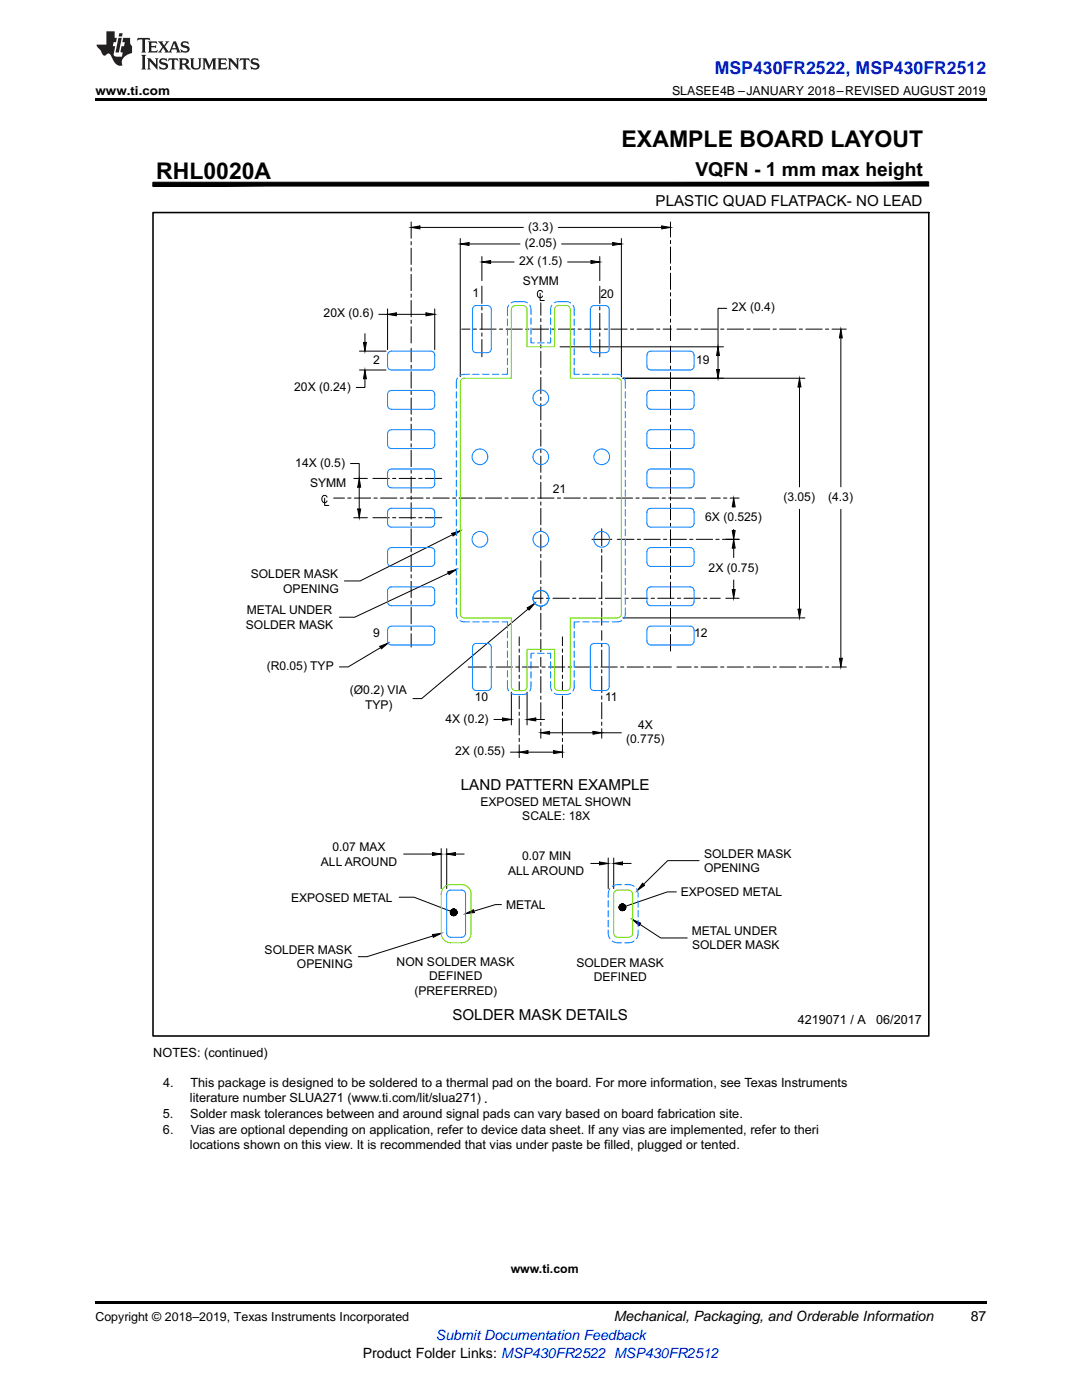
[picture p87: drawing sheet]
<svg xmlns="http://www.w3.org/2000/svg" width="216mm" height="279mm" viewBox="0 0 216 279" stroke-linecap="round" stroke-linejoin="round" font-family="sans-serif">
<defs><g id="words">
<g font-size="4.6">
<text x="124" y="29.4">EXAMPLE BOARD LAYOUT</text>
<text x="31.2" y="35.7">RHL0020A</text>
</g>
<text font-size="3.8" x="138.8" y="35.1">VQFN - 1 mm max height</text>
<text font-size="3.5" fill="#00f" x="142.6" y="14.8">MSP430FR2522, MSP430FR2512</text>
<g font-size="3">
<text x="130.8" y="41.1">PLASTIC QUAD FLATPACK- NO LEAD</text>
<text x="92" y="157.7">LAND PATTERN EXAMPLE</text>
<text x="90.3" y="203.6">SOLDER MASK DETAILS</text>
</g>
<g font-size="2.8">
<text x="122.5" y="263.6">Mechanical, Packaging, and Orderable Information</text>
<text x="193.7" y="263.6">87</text>
<text x="72.4" y="270.9">Product Folder Links: MSP430FR2522 MSP430FR2512</text>
</g>
<text font-size="2.8" fill="#00f" x="87" y="267.4">Submit Documentation Feedback</text>
<g font-size="2.5">
<text x="19" y="19">www.ti.com</text>
<text x="134.1" y="19">SLASEE4B –JANUARY 2018–REVISED AUGUST 2019</text>
<text x="159.2" y="204.4">4219071 / A</text>
<text x="174.9" y="204.4">06/2017</text>
<text x="30.6" y="210.9">NOTES: (continued)</text>
<text x="32.6" y="217">4.</text>
<text x="37.9" y="220">literature number SLUA271 (www.ti.com/lit/slua271) .</text>
<text x="38" y="217">This package is designed to be soldered to a thermal pad on the board. For more information, see Texas Instruments</text>
<text x="32.5" y="223.2">5.</text>
<text x="32.5" y="226.2">6.</text>
<text x="37.9" y="223.2">Solder mask tolerances between and around signal pads can vary based on board fabrication site.</text>
<text x="38.1" y="226.2">Vias are optional depending on application, refer to device data sheet. If any vias are implemented, refer to theri</text>
<text x="37.9" y="229.3">locations shown on this view. It is recommended that vias under paste be filled, plugged or tented.</text>
<text x="101.9" y="254">www.ti.com</text>
<text x="19" y="263.6">Copyright © 2018–2019, Texas Instruments Incorporated</text>
</g>
<g font-size="2.4">
<text x="105.4" y="46">(3.3)</text>
<text x="103.6" y="52.9">2X (1.5)</text>
<text x="104.7" y="49.3">(2.05)</text>
<text x="94.3" y="59.4">1</text>
<text x="104.3" y="56.8">SYMM</text>
<text x="119.8" y="59.4">20</text>
<text x="64.6" y="63.3">20X (0.6)</text>
<text x="146" y="62.2">2X (0.4)</text>
<text x="58.7" y="77.9">20X (0.24)</text>
<text x="74.5" y="72.7">2</text>
<text x="138.9" y="72.6">19</text>
<text x="58.9" y="93.1">14X (0.5)</text>
<text x="61.9" y="97.3">SYMM</text>
<text x="110.3" y="98.3">21</text>
<text x="156.3" y="100">(3.05)</text>
<text x="165.3" y="100">(4.3)</text>
<text x="140.7" y="104">6X (0.525)</text>
<text x="50" y="115.3">SOLDER MASK</text>
<text x="56.5" y="118.2">OPENING</text>
<text x="141.4" y="114.1">2X (0.75)</text>
<text x="49.1" y="125.5">SOLDER MASK</text>
<text x="49.2" y="122.6">METAL UNDER</text>
<text x="74.4" y="127.1">9</text>
<text x="138.5" y="127.2">12</text>
<text x="53.2" y="133.7">(R0.05) TYP</text>
<text x="69.8" y="138.6">(Ø0.2) VIA</text>
<text x="72.9" y="141.5">TYP)</text>
<text x="94.8" y="139.9">10</text>
<text x="120.7" y="139.8">11</text>
<text x="88.9" y="144.2">4X (0.2)</text>
<text x="124.9" y="148.3">(0.775)</text>
<text x="127.3" y="145.4">4X</text>
<text x="90.8" y="150.7">2X (0.55)</text>
<text x="95.9" y="160.8">EXPOSED METAL SHOWN</text>
<text x="104.2" y="163.7">SCALE: 18X</text>
<text x="64" y="172.7">ALL AROUND</text>
<text x="66.3" y="169.8">0.07 MAX</text>
<text x="104.2" y="171.7">0.07 MIN</text>
<text x="140.5" y="171.1">SOLDER MASK</text>
<text x="58.1" y="179.9">EXPOSED METAL</text>
<text x="101.4" y="174.6">ALL AROUND</text>
<text x="135.8" y="178.9">EXPOSED METAL</text>
<text x="140.5" y="174.1">OPENING</text>
<text x="101" y="181.4">METAL</text>
<text x="52.8" y="190.3">SOLDER MASK</text>
<text x="138" y="186.6">METAL UNDER</text>
<text x="138.1" y="189.5">SOLDER MASK</text>
<text x="59.3" y="193.2">OPENING</text>
<text x="79.1" y="192.7">NON SOLDER MASK</text>
<text x="85.7" y="195.6">DEFINED</text>
<text x="115" y="192.9">SOLDER MASK</text>
<text x="118.5" y="195.8">DEFINED</text>
<text x="82.7" y="198.5">(PREFERRED)</text>
</g>
</g></defs>
<g fill="#000">
<path d="M19 19.5h177.8v.5h-177.8zM82 45.4l1.8-.3v.6zM91.8 48.7l1.8-.3v.6zM96.2 52.3l1.7-.3v.6zM117.9 52l1.8 .3-1.8 .3zM122.2 48.4l1.8 .3-1.8 .3zM132 45.1l1.8 .3-1.8 .3zM72.5 68.3h.6l-.3 1.8zM72.8 73.8l.3 1.8h-.6zM77.3 62.7l1.8-.3v.6zM85 62.4l1.7 .3-1.7 .3zM143 73.7h.6l-.3 1.8z"/>
<path d="M143.3 69.2l.3 1.8h-.6zM159.5 75.5l.3 1.7h-.6zM167.8 65.7l.3 1.7h-.6zM71.7 95.5l.3 1.7h-.6zM71.4 101.6h.6l-.3 1.7zM89.4 114.1l1.7-.4-1.5 1zM90.2 106.4l1.6-.5-1.4 1.1zM146.1 105.9h.6l-.3 1.7zM146.4 99.4l.3 1.7h-.6zM146.1 117.7h.6l-.3 1.7zM146.4 107.6l.3 1.8h-.6zM75.8 129l1.6-.7-1.3 1.2z"/>
<path d="M105.2 121.3l1.5-.9-1.1 1.4zM159.2 121.6h.6l-.3 1.7zM167.5 131.4h.6l-.3 1.7zM100.3 143.3l1.7 .3-1.7 .3zM103.6 150.1l1.7-.3v.6zM105.2 143.6l1.7-.3v.6zM107.9 146.2l1.8-.2v.5zM110.5 149.8l1.7 .3-1.7 .3zM118.3 146l1.8 .2-1.8 .3zM86.3 170.2l1.7 .2-1.7 .3zM89.1 170.4l1.8-.2v.5zM119.6 172l1.8 .3-1.8 .3z"/>
<path d="M122.5 172.3l1.7-.3v.6zM128.2 176.3l.4 .4-1.4 1zM86.3 186.5l1.7-.2-1.5 .8zM92.9 182.3l1.6-.7 .1 .5zM126.2 183.5l1.6 .7-.3 .5zM19 259.7h177.8v.5h-177.8z"/>
<path d="M30.5 36.4v.7l154.8-.7zM30.5 37.1l154.8-.7v.7z"/>
<path d="M89.9 182.1h.6zM89.9 182.1h.6zM89.9 182.2l.6-.1z"/>
<path d="M89.9 182.3l.6-.2zM89.9 182.3l.6-.2zM89.9 182.4l.6-.3z"/>
<path d="M89.9 181.9l.6 .2zM89.9 181.9l.6 .2zM89.9 182l.6 .1z"/>
<path d="M90 182.4l.5-.3zM90 182.5l.5-.4zM90.5 182.1l-.4 .4z"/>
<path d="M90 181.7l.5 .4zM90 181.7l.5 .4zM89.9 181.8l.6 .3z"/>
<path d="M90.5 182.1l-.4 .5zM90.5 182.1l-.3 .6zM90.5 182.1l-.2 .6z"/>
<path d="M90.1 181.6l.4 .5zM90.1 181.6l.4 .5zM90.1 181.6l.4 .5z"/>
<path d="M90.5 182.1l-.2 .6zM90.5 182.1l-.1 .6zM90.5 182.1l-.1 .6z"/>
<path d="M90.3 181.5l.2 .6zM90.2 181.5l.3 .6zM90.2 181.5l.3 .6z"/>
<path d="M90.5 182.1l.1 .6zM90.5 182.1l.1 .6zM90.5 182.1l.2 .6z"/>
<path d="M90.5 181.4v.7zM90.4 181.4l.1 .7zM90.4 181.5l.1 .6z"/>
<path d="M90.5 182.1l.2 .6zM90.5 182.1l.3 .6zM90.5 182.1l.4 .5z"/>
<path d="M90.7 181.5l-.2 .6zM90.6 181.4l-.1 .7zM90.6 181.4l-.1 .7z"/>
<path d="M90.5 182.1l.4 .5zM90.5 182.1l.5 .4zM90.5 182.1l.5 .4z"/>
<path d="M90.9 181.5l-.4 .6zM90.8 181.5l-.3 .6zM90.8 181.5l-.3 .6z"/>
<path d="M90.5 182.1l.5 .4zM90.5 182.1l.6 .3zM90.5 182.1l.6 .2z"/>
<path d="M90.5 182.1l.6-.4zM91 181.6l-.5 .5zM90.9 181.6l-.4 .5z"/>
<path d="M90.5 182.1l.6 .2zM90.5 182.1l.7 .1zM90.5 182.1l.7 .1z"/>
<path d="M90.5 182.1l.7-.2zM90.5 182.1l.6-.3zM90.5 182.1l.6-.4z"/>
<path d="M90.5 182.1h.7zM90.5 182.1h.7zM90.5 182.1l.7-.2z"/>
<path d="M123.5 181.1h.7zM123.6 181.2l.6-.1zM123.6 181.2l.6-.1z"/>
<path d="M123.6 180.9l.6 .2zM123.6 181l.6 .1zM123.6 181l.6 .1z"/>
<path d="M123.6 181.3l.6-.2zM123.6 181.4l.6-.3zM123.6 181.4l.6-.3z"/>
<path d="M123.7 180.7l.5 .4zM123.6 180.8l.6 .3zM123.6 180.8l.6 .3z"/>
<path d="M123.7 181.5l.5-.4zM123.7 181.5l.5-.4zM124.2 181.1l-.4 .5z"/>
<path d="M123.8 180.6l.4 .5zM123.8 180.6l.4 .5zM123.7 180.7l.5 .4z"/>
<path d="M124.2 181.1l-.3 .6zM124.2 181.1l-.3 .6zM124.2 181.1l-.3 .6z"/>
<path d="M123.9 180.5l.3 .6zM123.9 180.5l.3 .6zM123.8 180.6l.4 .5z"/>
<path d="M124.2 181.1l-.1 .6zM124.2 181.1l-.1 .6zM124.2 181.1l-.1 .6z"/>
<path d="M124.1 180.4l.1 .7zM124.1 180.4l.1 .7zM124 180.5l.2 .6z"/>
<path d="M124.2 181.1l.1 .6zM124.2 181.1l.1 .6zM124.2 181.1l.1 .6z"/>
<path d="M124.3 180.4l-.1 .7zM124.3 180.4l-.1 .7zM124.2 180.4v.7z"/>
<path d="M124.2 181.1l.3 .6zM124.2 181.1l.3 .6zM124.2 181.1l.3 .5z"/>
<path d="M124.5 180.5l-.3 .6zM124.5 180.5l-.3 .6zM124.4 180.5l-.2 .6z"/>
<path d="M124.2 181.1l.4 .5zM124.2 181.1l.4 .5zM124.2 181.1l.5 .4z"/>
<path d="M124.2 181.1l.5-.5zM124.6 180.6l-.4 .5zM124.6 180.5l-.4 .6z"/>
<path d="M124.2 181.1l.5 .4zM124.2 181.1l.6 .2zM124.2 181.1l.6 .2z"/>
<path d="M124.2 181.1l.6-.2zM124.2 181.1l.6-.4zM124.2 181.1l.6-.4z"/>
<path d="M124.2 181.1l.6 .2zM124.2 181.1h.7zM124.2 181.1h.7z"/>
<path d="M124.2 181.1h.7zM124.2 181.1l.6-.2zM124.2 181.1l.6-.2z"/>
</g>
<g fill="none" stroke="#000" stroke-width=".2">
<path d="M30.5 36.4h154.8l-154.8 .7zM30.5 37.1l154.8-.7v.7zM82 44.3v3.3M82 48.2v.7M82 49.5v3.3M82 53.4v.7M82 54.7v3.3M82 58.7v.6M82 60v3.2M82 45.4l1.8-.3v.6zM83.8 45.4h20.6M91.8 47.6v27.6"/>
<path d="M91.8 48.7l1.8-.3v.6zM93.6 48.7h10.2M96.2 51.2v4.8M96.2 57.1v3.5M96.2 52.3l1.7-.3v.6zM97.9 52.3h4.7M107.8 58.5v1.5h.8M108.3 58.3a.53 .53 0 0 0-.6-.3 .53 .53 0 0 0-.5 .5v.4a.53 .53 0 0 0 .5 .5 .53 .53 0 0 0 .6-.3M111.4 45.4h20.6M112.1 48.7h10.1M113.3 52.3h4.6M117.9 52l1.8 .3-1.8 .3z"/>
<path d="M119.7 51.2v4.8M119.7 57.1v3.5M122.2 48.4l1.8 .3-1.8 .3zM124 47.6v27.6M132 45.1l1.8 .3-1.8 .3zM133.8 44.3v3M133.8 48v.6M133.8 49.3v3.2M133.8 53.2v.7M133.8 54.5v3.3M133.8 58.4v.7M133.8 59.7v3.3"/>
<path d="M71.7 70.1h5.3M71.7 73.8h5.3M72.5 68.3h.6l-.3 1.8zM72.8 75.6v1.7h-1.7M72.8 73.8l.3 1.8h-.6zM72.8 66.6v1.7M75.6 62.7h1.7M77.3 61.6v8.2M77.3 62.7l1.8-.3v.6zM79.1 62.7h5.9M82 63.9v.6M82 65.2v3.3"/>
<path d="M82 69.5v2.7M82 72.9v.6M82 74.2v3.3M82 78.1v.7M82 79.4v3.3M85 62.4l1.7 .3-1.7 .3zM86.7 61.6v8.2M92.1 65.7h1.7M94.4 65.7h.7M95.7 65.7h3.3M96.2 61.2v.7M96.2 62.5v3.3"/>
<path d="M96.2 66.4v.7M96.2 67.8v3.4M99.7 65.7h.6M101 65.7h3.2M104.9 65.7h.6M106.2 65.7h3.3M107.9 60.4v2.5M107.9 63.6v.6M107.9 64.9v3.2M107.9 68.8v.6M107.9 70.1v3.3M107.9 74v.7"/>
<path d="M107.9 75.3v3.3M107.9 79.2v.7M110.1 65.7h.7M111.4 65.7h3.3M111.7 69.2h32.7M115.3 65.7h.7M116.6 65.7h3.3M119.7 61.2v.7M119.7 62.5v3.3M119.7 66.4v.7M119.7 67.8v3.4M120.6 65.7h.6"/>
<path d="M121.9 65.7h3.2M124.3 75.5h36.3M125.8 65.7h.6M127.1 65.7h3.3M131 65.7h.7M132.3 65.7h1.7M133.8 63.7v.6M133.8 65v3M133.8 69.1v3.3M133.8 73v.7M133.8 74.3v3.3M133.8 78.3v.6"/>
<path d="M133.8 79.6v3.2M135.1 65.7h2.8M138.6 65.7h.6M139.9 65.7h3.2M143 73.7h.6l-.3 1.8zM143.3 69.2l.3 1.8h-.6zM143.3 71v2.7M143.8 65.7h.7M145 61.5h-1.7v7.7M145.1 65.7h3.3M149 65.7h.7M150.3 65.7h3.3"/>
<path d="M154.3 65.7h.6M155.6 65.7h3.2M159.5 65.7h.6M159.5 75.5l.3 1.7h-.6zM159.5 77.2v20M160.8 65.7h3.3M164.7 65.7h.7M166 65.7h2.9M167.8 65.7l.3 1.7h-.6zM167.8 67.4v29.8M64.8 99.4v1.5h.8M65.3 99.2a.53 .53 0 0 0-.6-.3 .53 .53 0 0 0-.5 .5v.4a.53 .53 0 0 0 .5 .5 .53 .53 0 0 0 .6-.3"/>
<path d="M66.6 99.4h2.1M69.4 99.4h.6M69.9 92.5h1.8v3M70.6 95.5h2.7M70.7 99.4h3.3M71.7 95.5l.3 1.7h-.6zM71.7 97.2v4.4M74.4 95.5h3.3M74.6 99.4h.7M75.9 99.4h3.3M78.3 95.5h.7M79.6 95.5h3.3"/>
<path d="M79.8 99.4h.7M81.2 99.4h3.2M82 83.3v.7M82 84.6v3.3M82 88.6v.6M82 89.9v3.2M82 93.8v.6M82 95.1v3.3M82 99v.7M83.6 95.5h.6M84.9 95.5h3.2M85.1 99.4h.6"/>
<path d="M86.4 99.4h3.2M90.3 99.4h.7M91.6 99.4h3.3M95.5 99.4h.7M96.8 99.4h3.3M100.8 99.4h.6M102.1 99.4h3.2M106 99.4h.6M107.3 99.4h3.3M107.9 80.6v3.2M107.9 84.5v.6M107.9 85.8v3.2"/>
<path d="M107.9 89.7v.7M107.9 91v3.3M107.9 94.9v.7M107.9 96.2v3.3M111.2 99.4h.7M112.5 99.4h3.3M116.4 99.4h.7M117.7 99.4h3.3M121.7 99.4h.6M123 99.4h3.2M126.9 99.4h.6M128.2 99.4h3.3"/>
<path d="M132.1 99.4h.7M133.4 99.4h3.3M133.8 83.5v.6M133.8 84.8v3.3M133.8 88.7v.7M133.8 90v3.3M133.8 93.9v.7M133.8 95.3v3.2M133.8 99.2v.6M137.3 99.4h.7M138.7 99.4h2.1M141.9 99.4h1.8"/>
<path d="M144.4 99.4h.6M145.7 99.4h1.8M146.4 99.4l.3 1.7h-.6zM70.6 103.3h2.7M71.4 101.6h.6l-.3 1.7zM74.4 103.3h3.3M78.3 103.3h.7M79.6 103.3h3.3M82 100.3v3.3M82 104.2v.7M82 105.5v3.3M82 109.5v.6"/>
<path d="M82 110.8v3.2M82 114.7v.6M82 116v3.3M82 119.9v.7M83.6 103.3h.6M84.9 103.3h3.2M89.4 114.1l1.7-.4-1.5 1zM89.5 114.4l-18.7 8.8h-3.1M90.2 106.4l1.6-.5-1.4 1.1zM90.3 106.7l-18.4 9.2h-3.2M106.3 119.4h2.1M107.9 100.2v.6"/>
<path d="M107.9 101.5v3.2M107.9 105.4v.6M107.9 106.7v3.3M107.9 110.6v.7M107.9 111.9v3.3M107.9 115.8v.7M107.9 117.1v3.3M109 119.4h.7M110.3 119.4h3.3M114.3 119.4h.6M115.6 119.4h3.2M118.1 107.6h4"/>
<path d="M119.5 119.4h.6M120.1 105.5v3.4M120.1 109.6v.6M120.1 110.9v3.3M120.1 114.8v.7M120.1 116.1v3.3M120.8 119.4h3.3M123.2 107.6h3.3M124.7 119.4h.7M126 119.4h3.3M127.2 107.6h.6M128.5 107.6h3.2"/>
<path d="M129.9 119.4h.7M131.2 119.4h3.3M132.4 107.6h.6M133.7 107.6h3.3M133.8 100.5v3.3M133.8 104.4v.7M133.8 105.7v3.3M133.8 109.6v.7M133.8 110.9v3.3M133.8 114.9v.6M133.8 116.2v3.2M135.2 119.4h.6"/>
<path d="M136.5 119.4h3.2M137.6 107.6h.7M138.9 107.6h3.3M140.4 119.4h.6M141.7 119.4h2M142.8 107.6h.7M144.2 107.6h3.3M144.8 119.4h2.7M146.1 105.9h.6l-.3 1.7zM146.1 117.7h.6l-.3 1.7zM146.4 107.6l.3 1.8h-.6zM146.4 101.1v.1"/>
<path d="M146.4 105.7v.2M146.4 109.4v1.9M146.4 115.7v2M159.5 101.6v20M167.8 101.6v29.8M75.8 129l1.6-.7-1.3 1.2zM75.9 129.2l-6.4 3.9h-1.8M82 121.2v3.3M82 125.2v.6M82 126.5v2.6M93.4 133.1h3.6M97.7 133.1h.6"/>
<path d="M99 133.1h3.3M102 138.1v6.6M102.9 133.1h.7M103.6 127.1v1.8M103.6 129.5v.7M103.6 130.8v3.3M103.6 134.7v.7M103.6 136.1v1.7M103.6 138.9v2.6M104.2 133.1h3.3M105.2 138.1v6.6M105.2 121.3l1.5-.9-1.1 1.4z"/>
<path d="M105.4 121.5l-21.3 17.9h-1.7M107.9 121.1v.6M107.9 122.4v3.2M107.9 126.3v.6M107.9 127.6v2.5M107.9 131.2v1.8M107.9 133.7v.7M107.9 135v3.3M107.9 138.9v.7M108.1 133.1h.7M109.4 133.1h3.3M112.2 127.1v1.8"/>
<path d="M112.2 129.5v.7M112.2 130.8v3.3M112.2 134.7v.7M112.2 136.1v1.7M112.2 138.9v2.6M113.4 133.1h.6M114.7 133.1h3.2M118.6 133.1h.6M119.9 133.1h3.3M120.1 120v.7M120.1 121.4v3.4M120.1 125.9v1.9"/>
<path d="M120.1 128.4v.7M120.1 129.7v3.3M120.1 133.7v.6M120.1 135v3.2M120.1 138.9v.6M123.8 133.1h.7M124.3 123.3h36.3M125.1 133.1h3.3M129 133.1h.7M130.4 133.1h3.6M133.8 120.1v.6M133.8 121.4v3.3"/>
<path d="M133.8 125.3v.7M133.8 126.6v3.3M135.1 133.1h2.8M138.6 133.1h.6M139.9 133.1h3.2M143.8 133.1h.7M145.1 133.1h3.3M149 133.1h.7M150.3 133.1h3.3M154.3 133.1h.6M155.6 133.1h3.2M159.2 121.6h.6l-.3 1.7z"/>
<path d="M159.5 133.1h.6M160.8 133.1h3.3M164.7 133.1h.7M166 133.1h2.9M167.5 131.4h.6l-.3 1.7zM98.6 143.6h1.7M100.3 143.3l1.7 .3-1.7 .3zM101.8 150.1h1.8M103.6 142.1v.7M103.6 143.4v3.3M103.6 147.3v.7M103.6 148.6v2.6"/>
<path d="M103.6 150.1l1.7-.3v.6zM105.2 143.6l1.7-.3v.6zM105.3 150.1h5.2M106.9 143.6h1.8M107.9 140.2v3.3M107.9 144.2v.6M107.9 145.5v1.8M107.9 146.2l1.8-.2v.5zM109.7 146.2h8.6M110.5 149.8l1.7 .3-1.7 .3zM112.2 142.1v.7M112.2 143.4v3.3"/>
<path d="M112.2 147.3v.7M112.2 148.6v2.6M118.3 146l1.8 .2-1.8 .3zM120.1 140.2v3.3M120.1 144.1v.7M120.1 145.4v1.9M120.1 146.2h3.9M79.6 179.1h3l7.3 2.8M80.5 170.4h5.8M86.3 170.2l1.7 .2-1.7 .3zM88 169.4v7.9M89.1 169.4v7.9"/>
<path d="M89.1 170.4l1.8-.2v.5zM90.9 170.4h1.7M117.9 172.3h1.7M119.6 172l1.8 .3-1.8 .3zM121.4 171.2v6.1M122.5 171.2v6.1M122.5 172.3l1.7-.3v.6zM124.2 172.3h1.7M128.2 176.3l.4 .4-1.4 1zM135 178h-1.8l-8.4 2.9M139.5 171.8h-6.3l-4.8 4.7M86.3 186.5l1.7-.2-1.5 .8z"/>
<path d="M86.4 186.8l-13.2 4.1h-1.7M89.9 182.1h.6zM89.9 182l.6 .1zM89.9 182.2l.6-.1zM89.9 181.9l.6 .2zM89.9 182.3l.6-.2zM89.9 181.8l.6 .3zM89.9 182.4l.6-.3zM90 181.7l.5 .4zM90 182.4l.5-.3zM90 182.5l.5-.4zM90.1 181.6l.4 .5z"/>
<path d="M90.2 181.5l.3 .6zM90.3 181.5l.2 .6zM90.4 181.5l.1 .6zM90.4 181.4l.1 .7zM90.5 181.4v.7zM90.5 182.1l-.4 .4zM90.5 182.1l-.4 .5zM90.5 182.1l-.3 .6zM90.5 182.1l-.2 .6zM90.5 182.1l.6 .2zM90.5 182.1l.7 .1zM90.5 182.1h.7z"/>
<path d="M90.5 182.1l.7-.2zM90.5 182.1l.6-.3zM90.5 182.1l.6-.4zM90.5 182.1l-.1 .6zM90.5 182.1l.1 .6zM90.5 182.1l.2 .6zM90.5 182.1l.3 .6zM90.5 182.1l.4 .5zM90.5 182.1l.5 .4zM90.5 182.1l.6 .3zM90.6 181.4l-.1 .7zM90.7 181.5l-.2 .6z"/>
<path d="M90.8 181.5l-.3 .6zM90.9 181.5l-.4 .6zM90.9 181.6l-.4 .5zM91 181.6l-.5 .5zM92.9 182.3l1.6-.7 .1 .5zM100.1 180.5h-1.2l-4.3 1.3M123.5 181.1h.7zM123.6 181l.6 .1zM123.6 181.2l.6-.1zM123.6 180.9l.6 .2zM123.6 181.3l.6-.2zM123.6 180.8l.6 .3z"/>
<path d="M123.6 181.4l.6-.3zM123.7 180.7l.5 .4zM123.7 181.5l.5-.4zM123.8 180.6l.4 .5zM123.9 180.5l.3 .6zM124 180.5l.2 .6zM124.1 180.4l.1 .7zM124.2 180.4v.7zM124.2 181.1l-.4 .5zM124.2 181.1l-.3 .6zM124.2 181.1l-.1 .6zM124.2 181.1l.1 .6z"/>
<path d="M124.2 181.1l.3 .6zM124.2 181.1l.3 .5zM124.2 181.1l.4 .5zM124.2 181.1l.5 .4zM124.2 181.1l.6 .2zM124.2 181.1h.7zM124.2 181.1l.6-.2zM124.2 181.1l.6-.4zM124.2 181.1l.5-.5zM124.3 180.4l-.1 .7zM124.4 180.5l-.2 .6zM124.5 180.5l-.3 .6z"/>
<path d="M124.6 180.5l-.4 .6zM124.6 180.6l-.4 .5zM126.2 183.5l1.6 .7-.3 .5zM127.7 184.5l4.1 2.7h5.3"/>
</g>
<path d="M30.5 42.4h154.8v164.4h-154.8z" fill="none" stroke="#000" stroke-width=".32"/>
<path d="M113 61a.78 .78 0 0 1 .8 .8v13.7h9.4a.78 .78 0 0 1 .8 .8v46.2a.78 .78 0 0 1-.8 .8h-9.4v13.7a.78 .78 0 0 1-.8 .8h-1.6a.79 .79 0 0 1-.7-.8v-7.4h-5.5v7.4a.78 .78 0 0 1-.8 .8h-1.6a.78 .78 0 0 1-.8-.8v-13.7h-9.4a.79 .79 0 0 1-.8-.8v-46.2a.79 .79 0 0 1 .8-.8h9.4v-13.7a.79 .79 0 0 1 .8-.8h1.6a.78 .78 0 0 1 .8 .8v7.4h5.5v-7.4a.79 .79 0 0 1 .7-.8h1.6M88.6 177.1l.4-.3a6.4 6.4 0 0 1 3.6-.2 1.88 1.88 0 0 1 1.4 1.8v7.9a1.88 1.88 0 0 1-1.9 1.9h-2.2a1.88 1.88 0 0 1-1.9-1.9v-7.9l.1-.5zM122.7 177.9l.5-.3h2.2a.78 .78 0 0 1 .8 .8v7.9a.78 .78 0 0 1-.8 .8h-2.2a.78 .78 0 0 1-.7-.8v-7.9z" fill="none" stroke="#6ede00" stroke-width=".2"/>
<g fill="none" stroke="#0080ff" stroke-width=".2">
<path d="M77.3 70.9v2.2M77.3 70.9a.78 .78 0 0 1 .8-.8h7.9a.78 .78 0 0 1 .7 .8v2.2a.78 .78 0 0 1-.7 .7h-7.9a.78 .78 0 0 1-.8-.7M77.6 78.1l.5-.2h7.9a.78 .78 0 0 1 .7 .8v2.2a.78 .78 0 0 1-.7 .8h-7.9a.78 .78 0 0 1-.8-.8v-2.2zM91.1 78.2v1.3M91.3 75.4l-.2 .7v1.4M93.7 74.7h-1.3l-.6 .3M94.3 74.7h1.3M94.5 61.2l.6-.2h2.2a.78 .78 0 0 1 .7 .8v7.8a.79 .79 0 0 1-.7 .8h-2.2a.78 .78 0 0 1-.8-.8v-7.8zM96.3 74.7h1.3M98.2 74.7h1.4M101.2 73.5v1.2h-1M101.3 63.7v1.3"/>
<path d="M101.3 65.6v1.3M101.3 67.6v1.3M101.3 69.5v1.3M101.3 71.5v1.3M101.5 60.9l-.2 .7v1.4M102 60.5l.6-.3h1.8l.8 .3M105.7 60.9l.2 .7 .1 1.2M106 67.4v1h.6M106 63.5v1.3M106 65.4v1.3M107.3 68.4h1.3M109.9 67.4v1h-.7"/>
<path d="M109.9 63.5v1.3M109.9 65.4v1.3M110.1 60.9l-.2 .7v1.2M113 60.2h-1.8l-.6 .3M113 60.2l.9 .3M114.3 60.9l.3 .7v1.4M114.6 73.5v1.2h1M114.6 63.7v1.3M114.6 65.6v1.3M114.6 67.6v1.3M114.6 69.5v1.3M114.6 71.5v1.3"/>
<path d="M116.3 74.7h1.3M118 61.2l.6-.2h2.2a.78 .78 0 0 1 .8 .8v7.8a.79 .79 0 0 1-.8 .8h-2.2a.78 .78 0 0 1-.8-.8v-7.8zM118.2 74.7h1.3M120.2 74.7h1.3M122.2 74.7h1.2l.7 .3M124.5 75.4l.3 .7v1.4M124.8 78.2v1.3M129.3 78.1l.6-.2h7.8a.78 .78 0 0 1 .8 .8v2.2a.79 .79 0 0 1-.8 .8h-7.8a.78 .78 0 0 1-.8-.8v-2.2zM138.5 70.9a.78 .78 0 0 0-.8-.8h-7.8a.78 .78 0 0 0-.8 .8v2.2a.78 .78 0 0 0 .8 .7h7.8a.78 .78 0 0 0 .8-.7M138.5 70.9v2.2M77.6 93.8l.5-.2h7.9a.78 .78 0 0 1 .7 .8v2.2a.78 .78 0 0 1-.7 .8h-7.9a.78 .78 0 0 1-.8-.8v-2.2zM77.6 86l.5-.2h7.9a.78 .78 0 0 1 .7 .7v2.2a.78 .78 0 0 1-.7 .8h-7.9a.78 .78 0 0 1-.8-.8v-2.2z"/>
<path d="M91.1 80.1v1.3M91.1 82.1v1.3M91.1 84v1.4M91.1 86v1.3M91.1 88v1.3M91.1 89.9v1.3M91.1 91.9v1.3M91.1 93.8v1.4M91.1 95.8v1.3M91.1 97.8v1.3M91.1 99.7v1.3M124.8 80.1v1.3"/>
<path d="M124.8 82.1v1.3M124.8 84v1.4M124.8 86v1.3M124.8 88v1.3M124.8 89.9v1.3M124.8 91.9v1.3M124.8 93.8v1.4M124.8 95.8v1.3M124.8 97.8v1.3M124.8 99.7v1.3M129.3 93.8l.6-.2h7.8a.78 .78 0 0 1 .8 .8v2.2a.78 .78 0 0 1-.8 .8h-7.8a.78 .78 0 0 1-.8-.8v-2.2zM129.3 86l.6-.2h7.8a.78 .78 0 0 1 .8 .7v2.2a.79 .79 0 0 1-.8 .8h-7.8a.78 .78 0 0 1-.8-.8v-2.2z"/>
<path d="M77.6 117.4l.5-.3h7.9a.78 .78 0 0 1 .7 .8v2.2a.78 .78 0 0 1-.7 .8h-7.9a.78 .78 0 0 1-.8-.8v-2.2zM77.6 109.5l.5-.2h7.9a.78 .78 0 0 1 .7 .8v2.2a.78 .78 0 0 1-.7 .7h-7.9a.78 .78 0 0 1-.8-.7v-2.2zM77.6 101.7l.5-.3h7.9a.78 .78 0 0 1 .7 .8v2.2a.78 .78 0 0 1-.7 .8h-7.9a.78 .78 0 0 1-.8-.8v-2.2zM91.1 101.7v1.3M91.1 103.6v1.4M91.1 105.6v1.3M91.1 107.6v1.3M91.1 109.5v1.3M91.1 111.5v1.3M91.1 113.4v1.4M91.1 115.4v1.3M91.1 117.4v1.3"/>
<path d="M91.1 119.3v1.3M124.8 101.7v1.3M124.8 103.6v1.4M124.8 105.6v1.3M124.8 107.6v1.3M124.8 109.5v1.3M124.8 111.5v1.3M124.8 113.4v1.4M124.8 115.4v1.3M124.8 117.4v1.3M124.8 119.3v1.3M129.3 117.4l.6-.3h7.8a.78 .78 0 0 1 .8 .8v2.2a.78 .78 0 0 1-.8 .8h-7.8a.78 .78 0 0 1-.8-.8v-2.2z"/>
<path d="M129.3 109.5l.6-.2h7.8a.78 .78 0 0 1 .8 .8v2.2a.78 .78 0 0 1-.8 .7h-7.8a.78 .78 0 0 1-.8-.7v-2.2zM129.3 101.7l.6-.3h7.8a.78 .78 0 0 1 .8 .8v2.2a.78 .78 0 0 1-.8 .8h-7.8a.78 .78 0 0 1-.8-.8v-2.2zM78.1 128.7a.78 .78 0 0 1-.8-.8v-2.2a.78 .78 0 0 1 .8-.7h7.9a.78 .78 0 0 1 .7 .7v2.2a.78 .78 0 0 1-.7 .8M78.1 128.7h7.9M91.1 121.3v1.4l.2 .7M91.8 123.8l.6 .3h1.3M94.3 124.1h1.3M94.5 128.6l.6-.2h2.2a.78 .78 0 0 1 .7 .8v7.8a.78 .78 0 0 1-.7 .8h-2.2a.78 .78 0 0 1-.8-.8v-7.8zM96.3 124.1h1.3M98.2 124.1h1.4M100.2 124.1h1.1v1.2M101.3 135.8v1.4l.2 .7"/>
<path d="M101.3 126v1.3M101.3 128v1.3M101.3 129.9v1.3M101.3 131.9v1.3M101.3 133.8v1.3M105.2 138.4l-.8 .2h-1.7l-.7-.2M106 136l-.1 1.2-.2 .7M106 132.1v1.3M106 134v1.3M106.6 130.4h-.6v1M107.3 130.4h1.3M109.2 130.4h.7v1"/>
<path d="M109.9 136v1.2l.2 .7M109.9 132.1v1.3M109.9 134v1.3M113.9 138.4l-.9 .2h-1.7l-.7-.2M114.6 135.8v1.4l-.3 .7M114.6 126v1.3M114.6 128v1.3M114.6 129.9v1.3M114.6 131.9v1.3M114.6 133.8v1.3M115.6 124.1h-1v1.2M116.3 124.1h1.3"/>
<path d="M118 128.6l.6-.2h2.2a.78 .78 0 0 1 .8 .8v7.8a.78 .78 0 0 1-.8 .8h-2.2a.78 .78 0 0 1-.8-.8v-7.8zM118.2 124.1h1.3M120.2 124.1h1.3M124.1 123.8l-.7 .3h-1.2M124.8 121.3v1.4l-.3 .7M129.9 128.7h7.8M129.9 128.7a.78 .78 0 0 1-.8-.8v-2.2a.78 .78 0 0 1 .8-.7h7.8a.78 .78 0 0 1 .8 .7v2.2a.78 .78 0 0 1-.8 .8M89.4 177.9l.5-.3h2.2a.78 .78 0 0 1 .8 .8v7.9a.78 .78 0 0 1-.8 .8h-2.2a.79 .79 0 0 1-.8-.8v-7.9zM121.4 179.7v1.3M121.7 177.3l-.3 .8v1M124 176.5l-1.1 .1-.7 .3M124.7 176.5l1.1 .1 .7 .3"/>
<path d="M127 177.3l.3 .8v1M127.3 179.7v1.3M121.4 185.6v1l.3 .7M121.4 181.7v1.3M121.4 183.7v1.3M122.2 187.8l.7 .3 1.1 .1M126.5 187.8l-.7 .3-1.1 .1M127.3 185.6v1l-.3 .7M127.3 181.7v1.3M127.3 183.7v1.3"/>
<circle cx="107.9" cy="79.4" r="1.57"/>
<circle cx="95.8" cy="91.2" r="1.57"/>
<circle cx="107.9" cy="91.2" r="1.57"/>
<circle cx="120.1" cy="91.2" r="1.57"/>
<circle cx="95.8" cy="107.6" r="1.57"/>
<circle cx="107.9" cy="107.6" r="1.57"/>
<circle cx="107.9" cy="119.4" r="1.57"/>
<circle cx="120.1" cy="107.6" r="1.57"/>
</g>
<g fill="#231f20">
<path d="M27.5 7.6l-.1 .5 .4-.2h.6v.1v2.1l-.2 .4h1l-.3-.4v-2.1l.1-.1h.5l.5 .2-.2-.5zM29.5 8.3l.2 .3v1.5l-.2 .4h1.8l.2-.6a1.04 1.04 0 0 1-1.3 .2v-.7h.6l.3 .2v-.6l-.3 .2h-.6v-.6l.8-.1 .4 .3-.2-.5zM31.5 8.3l.9 1.1-.9 1.1h.8l-.2-.2 .5-.7 .4 .7-.2 .2h1.5l-.1-.2 .1-.4h.9l.1 .4-.2 .2h1l-.3-.3-.7-1.9h-.5l-.9 2-.8-1 .9-1h-.8l.1 .3-.3 .5-.4-.6 .2-.2zM34.7 8.6l.4 1h-.7zM36.3 8.4a.63 .63 0 0 0-.2 .7 .63 .63 0 0 0 .6 .4l.6 .2 .1 .2a.75 .75 0 0 1-.7 .4 .75 .75 0 0 1-.6-.5l.1 .7 .1-.1a1.11 1.11 0 0 0 1.5-.6 1.13 1.13 0 0 0-1.2-.8l-.1-.4a1.04 1.04 0 0 1 1.2 .2l-.2-.5-.1 .1-.5-.2zM28.2 10.9l.2 .4v2.2l-.2 .4h1l-.3-.4v-2.2l.3-.4zM29.3 11.6l.3 .4v1.5l-.3 .4h.8l-.2-.4v-1.3l1.5 1.7v-1.9l.2-.4h-.7l.2 .4v.9l-1.1-1.3zM32 11.8a.62 .62 0 0 0-.2 .7 .62 .62 0 0 0 .6 .4l.6 .1 .1 .3a.76 .76 0 0 1-.7 .3 .76 .76 0 0 1-.6-.4l.1 .7 .1-.1a1.11 1.11 0 0 0 1.5-.6 1.13 1.13 0 0 0-1.2-.8l-.1-.4a1.04 1.04 0 0 1 1.2 .2l-.2-.6-.1 .1-.5-.1zM33.7 11.6l-.2 .6a.61 .61 0 0 1 .8-.3v1.6l-.2 .4h.9l-.2-.4v-1.6a.63 .63 0 0 1 .8 .3l-.2-.6zM35.6 11.6l.3 .4v1.5l-.3 .4h1l-.2-.2v-.8l.5 .2a.76 .76 0 0 0 1.2 .7l-1-1a.58 .58 0 0 0 .6-.5 .58 .58 0 0 0-.5-.6zM36.4 11.9h.1a.45 .45 0 0 1 .5 .1 .45 .45 0 0 1 .1 .5l-.7 .2zM37.9 11.6l.2 .2a2.17 2.17 0 0 0 .3 1.9 .99 .99 0 0 0 1.6-.6v-1.1l.2-.4h-.7l.2 .2a1.92 1.92 0 0 1-.2 1.8 .6 .6 0 0 1-.9-.5v-1.1l.2-.4zM40.4 11.6l.2 .4v1.5l-.2 .4h.7l-.2-.4v-1.4l.8 1.8 .8-1.8v1.4l-.2 .4h.9l-.2-.4v-1.5l.2-.4h-.8l-.6 1.5-.6-1.5zM43.4 11.6l.2 .4v1.5l-.2 .4h1.8l.2-.6a1.04 1.04 0 0 1-1.3 .1v-.6h.5l.4 .2v-.6l-.4 .2h-.5v-.7h.8l.3 .3-.1-.6zM45.5 11.6l.2 .4v1.5l-.2 .4h.7l-.2-.4v-1.3l1.5 1.7v-1.9l.2-.4h-.7l.2 .4v.9l-1.1-1.3zM47.9 11.6l-.1 .6a.61 .61 0 0 1 .8-.3v1.6l-.3 .4h1l-.3-.4 .1-1.6a.63 .63 0 0 1 .7 .3l-.1-.6zM50.2 11.8a.62 .62 0 0 0-.2 .7 .62 .62 0 0 0 .6 .4l.6 .1 .2 .3a.76 .76 0 0 1-.8 .3 .76 .76 0 0 1-.6-.4l.1 .7 .2-.1a1.11 1.11 0 0 0 1.5-.6 1.13 1.13 0 0 0-1.3-.8l-.1-.4a1.04 1.04 0 0 1 1.2 .2l-.1-.6-.2 .1-.5-.1z"/>
<path d="M21.2 6.3v2.6h-1.9l.1 .4 .7 .9a.91 .91 0 0 0 1 .8 .56 .56 0 0 1 .5-.3 .56 .56 0 0 1 .5 .3l.4 .8a1.53 1.53 0 0 0 1.9 1.2 1.54 1.54 0 0 1 1-2.1l.9-.3v-1.4a1.52 1.52 0 0 1-.3-1.6h-1.4l-.2 .8h.5l-.2 .8h-.4l-.2 1v.2l.4 .1-.2 .8a1.93 1.93 0 0 1-1.6-.3l.3-1.8h-.5l.2-.8h.4l.2-.8h-.4v-1.3zM23.6 7.6l-.6 2.9h.7l.6-2.9zM23.8 6.6l-.1 .7h.6l.2-.7z"/>
</g>
<use href="#words"/>
</svg>
